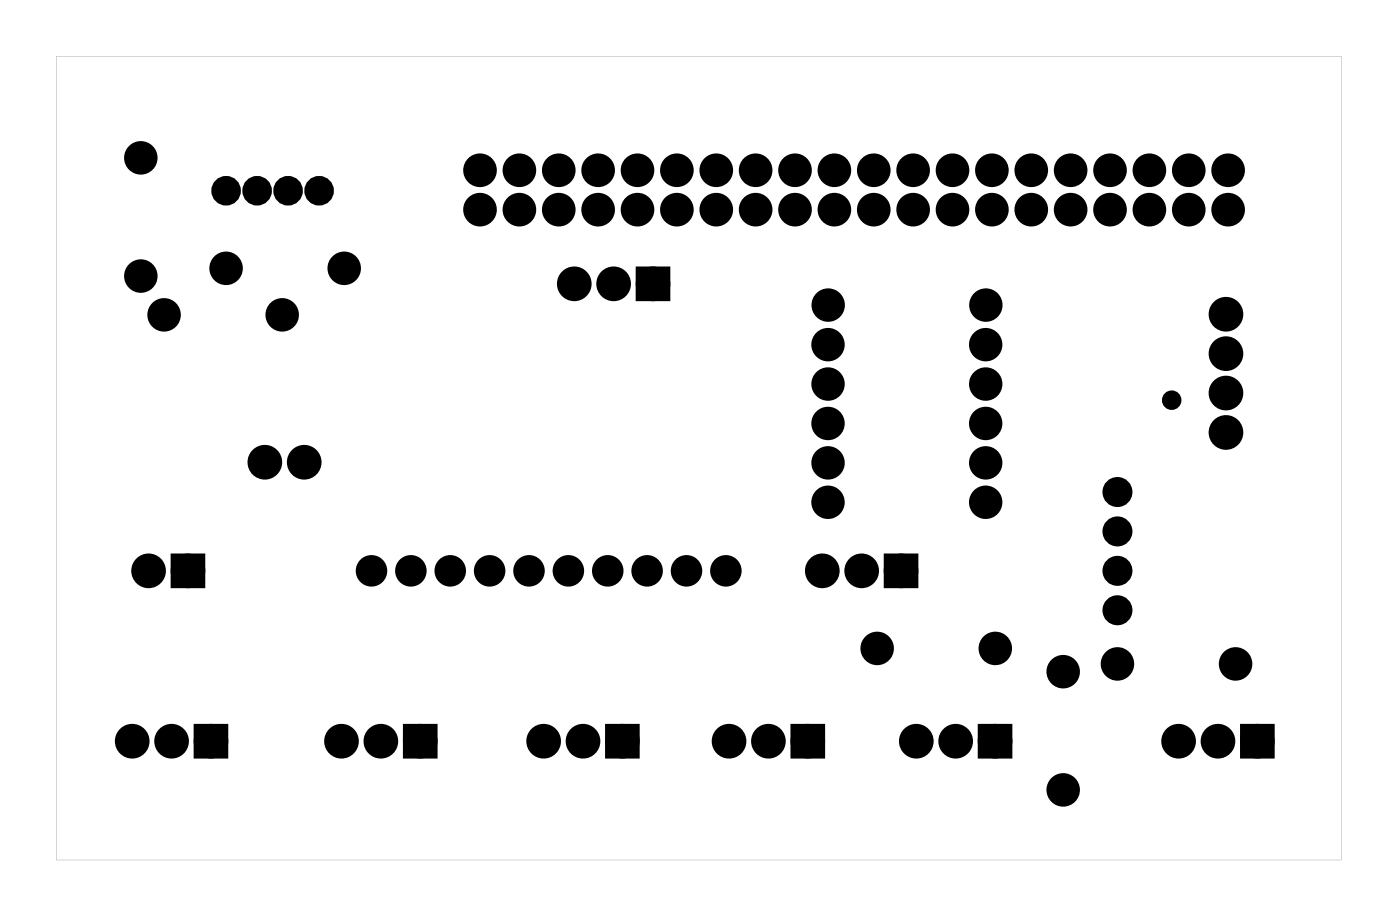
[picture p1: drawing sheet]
<svg xmlns="http://www.w3.org/2000/svg" width="90mm" height="59mm" viewBox="0 0 90 59" stroke-linecap="round" stroke-linejoin="round" font-family="sans-serif">
<g fill="#000">
<path d="M41.4 17.6h1.5v1.4h-1.5zM11.4 36.1h1.5v1.4h-1.5zM57.4 36.1h1.5v1.4h-1.5zM12.9 47h1.4v1.5h-1.4zM26.4 47h1.4v1.5h-1.4zM39.4 47h1.5v1.5h-1.5zM51.4 47h1.4v1.5h-1.4zM63.5 47h1.4v1.5h-1.4zM80.4 47h1.4v1.5h-1.4z"/>
<path d="M3.6 3.6v51.8h82.9v-51.8zM3.6 3.6h82.9v51.8h-82.9z"/>
</g>
<g fill="#000">
<circle cx="9.1" cy="17.8" r=".7"/>
<circle cx="9.1" cy="10.2" r=".7"/>
<circle cx="14.6" cy="17.3" r=".7"/>
<circle cx="14.6" cy="12.3" r=".57"/>
<circle cx="16.6" cy="12.3" r=".57"/>
<circle cx="18.6" cy="12.3" r=".57"/>
<circle cx="20.6" cy="12.3" r=".57"/>
<circle cx="22.2" cy="17.3" r=".7"/>
<circle cx="31" cy="13.5" r=".74"/>
<circle cx="31" cy="11" r=".74"/>
<circle cx="33.5" cy="13.5" r=".74"/>
<circle cx="33.5" cy="11" r=".74"/>
<circle cx="36" cy="11" r=".74"/>
<circle cx="36" cy="13.5" r=".74"/>
<circle cx="37" cy="18.3" r=".74"/>
<circle cx="38.6" cy="13.5" r=".74"/>
<circle cx="38.6" cy="11" r=".74"/>
<circle cx="39.6" cy="18.3" r=".74"/>
<circle cx="41.1" cy="13.5" r=".74"/>
<circle cx="41.1" cy="11" r=".74"/>
<circle cx="42.1" cy="18.3" r=".74"/>
<circle cx="43.7" cy="13.5" r=".74"/>
<circle cx="43.7" cy="11" r=".74"/>
<circle cx="46.2" cy="13.5" r=".74"/>
<circle cx="46.2" cy="11" r=".74"/>
<circle cx="48.7" cy="11" r=".74"/>
<circle cx="48.7" cy="13.5" r=".74"/>
<circle cx="51.3" cy="11" r=".74"/>
<circle cx="51.3" cy="13.5" r=".74"/>
<circle cx="53.4" cy="19.7" r=".72"/>
<circle cx="53.8" cy="13.5" r=".74"/>
<circle cx="53.8" cy="11" r=".74"/>
<circle cx="56.4" cy="11" r=".74"/>
<circle cx="56.4" cy="13.5" r=".74"/>
<circle cx="58.9" cy="11" r=".74"/>
<circle cx="58.9" cy="13.5" r=".74"/>
<circle cx="61.4" cy="13.5" r=".74"/>
<circle cx="61.4" cy="11" r=".74"/>
<circle cx="63.6" cy="19.7" r=".72"/>
<circle cx="64" cy="13.5" r=".74"/>
<circle cx="64" cy="11" r=".74"/>
<circle cx="66.5" cy="13.5" r=".74"/>
<circle cx="66.5" cy="11" r=".74"/>
<circle cx="69.1" cy="13.5" r=".74"/>
<circle cx="69.1" cy="11" r=".74"/>
<circle cx="71.6" cy="13.5" r=".74"/>
<circle cx="71.6" cy="11" r=".74"/>
<circle cx="74.1" cy="13.5" r=".74"/>
<circle cx="74.1" cy="11" r=".74"/>
<circle cx="76.7" cy="11" r=".74"/>
<circle cx="76.7" cy="13.5" r=".74"/>
<circle cx="79.2" cy="13.5" r=".74"/>
<circle cx="79.2" cy="11" r=".74"/>
<circle cx="9.6" cy="36.8" r=".74"/>
<circle cx="10.6" cy="20.3" r=".7"/>
<circle cx="12.1" cy="36.8" r=".74"/>
<circle cx="17.1" cy="29.8" r=".74"/>
<circle cx="18.2" cy="20.3" r=".7"/>
<circle cx="19.6" cy="29.8" r=".74"/>
<circle cx="24" cy="36.8" r=".69"/>
<circle cx="26.5" cy="36.8" r=".69"/>
<circle cx="29" cy="36.8" r=".69"/>
<circle cx="31.6" cy="36.8" r=".69"/>
<circle cx="34.1" cy="36.8" r=".69"/>
<circle cx="36.7" cy="36.8" r=".69"/>
<circle cx="39.2" cy="36.8" r=".69"/>
<circle cx="41.7" cy="36.8" r=".69"/>
<circle cx="44.3" cy="36.8" r=".69"/>
<circle cx="46.8" cy="36.8" r=".69"/>
<circle cx="53" cy="36.8" r=".74"/>
<circle cx="53.4" cy="22.2" r=".72"/>
<circle cx="53.4" cy="27.3" r=".72"/>
<circle cx="53.4" cy="32.4" r=".72"/>
<circle cx="53.4" cy="29.8" r=".72"/>
<circle cx="53.4" cy="24.8" r=".72"/>
<circle cx="55.6" cy="36.8" r=".74"/>
<circle cx="58.1" cy="36.8" r=".74"/>
<circle cx="63.6" cy="22.2" r=".72"/>
<circle cx="63.6" cy="27.3" r=".72"/>
<circle cx="63.6" cy="32.4" r=".72"/>
<circle cx="63.6" cy="29.8" r=".72"/>
<circle cx="63.6" cy="24.8" r=".72"/>
<circle cx="72.1" cy="34.3" r=".63"/>
<circle cx="72.1" cy="31.7" r=".63"/>
<circle cx="72.1" cy="39.3" r=".63"/>
<circle cx="72.1" cy="36.8" r=".63"/>
<circle cx="75.6" cy="25.8" r=".35"/>
<circle cx="79.1" cy="20.3" r=".74"/>
<circle cx="79.1" cy="22.8" r=".74"/>
<circle cx="79.1" cy="27.9" r=".74"/>
<circle cx="79.1" cy="25.3" r=".74"/>
<circle cx="8.5" cy="47.8" r=".74"/>
<circle cx="11.1" cy="47.8" r=".74"/>
<circle cx="13.6" cy="47.8" r=".74"/>
<circle cx="22" cy="47.8" r=".74"/>
<circle cx="24.6" cy="47.8" r=".74"/>
<circle cx="27.1" cy="47.8" r=".74"/>
<circle cx="35.1" cy="47.8" r=".74"/>
<circle cx="37.6" cy="47.8" r=".74"/>
<circle cx="40.1" cy="47.8" r=".74"/>
<circle cx="47" cy="47.8" r=".74"/>
<circle cx="49.6" cy="47.8" r=".74"/>
<circle cx="52.1" cy="47.8" r=".74"/>
<circle cx="56.6" cy="41.8" r=".7"/>
<circle cx="59.1" cy="47.8" r=".74"/>
<circle cx="61.6" cy="47.8" r=".74"/>
<circle cx="64.2" cy="47.8" r=".74"/>
<circle cx="64.2" cy="41.8" r=".7"/>
<circle cx="68.6" cy="50.9" r=".7"/>
<circle cx="68.6" cy="43.3" r=".7"/>
<circle cx="72.1" cy="42.8" r=".7"/>
<circle cx="76" cy="47.8" r=".74"/>
<circle cx="78.6" cy="47.8" r=".74"/>
<circle cx="79.7" cy="42.8" r=".7"/>
<circle cx="81.1" cy="47.8" r=".74"/>
</g>
<g fill="none" stroke="#000" stroke-width=".76" stroke-linecap="butt">
<path d="M41.4 17.6h1.5v1.4h-1.5zM11.4 36.1h1.5v1.4h-1.5zM57.4 36.1h1.5v1.4h-1.5zM12.9 47h1.4v1.5h-1.4zM26.4 47h1.4v1.5h-1.4zM39.4 47h1.5v1.5h-1.5zM51.4 47h1.4v1.5h-1.4zM63.5 47h1.4v1.5h-1.4zM80.4 47h1.4v1.5h-1.4z"/>
<circle cx="9.1" cy="17.8" r=".7"/>
<circle cx="9.1" cy="10.2" r=".7"/>
<circle cx="14.6" cy="17.3" r=".7"/>
<circle cx="14.6" cy="12.3" r=".57"/>
<circle cx="16.6" cy="12.3" r=".57"/>
<circle cx="18.6" cy="12.3" r=".57"/>
<circle cx="20.6" cy="12.3" r=".57"/>
<circle cx="22.2" cy="17.3" r=".7"/>
<circle cx="37" cy="18.3" r=".74"/>
<circle cx="39.6" cy="18.3" r=".74"/>
<circle cx="42.1" cy="18.3" r=".74"/>
<circle cx="9.6" cy="36.8" r=".74"/>
<circle cx="10.6" cy="20.3" r=".7"/>
<circle cx="12.1" cy="36.8" r=".74"/>
<circle cx="17.1" cy="29.8" r=".74"/>
<circle cx="18.2" cy="20.3" r=".7"/>
<circle cx="19.6" cy="29.8" r=".74"/>
<circle cx="53" cy="36.8" r=".74"/>
<circle cx="55.6" cy="36.8" r=".74"/>
<circle cx="58.1" cy="36.8" r=".74"/>
<circle cx="79.1" cy="27.9" r=".74"/>
<circle cx="79.1" cy="25.3" r=".74"/>
<circle cx="79.1" cy="20.3" r=".74"/>
<circle cx="79.1" cy="22.8" r=".74"/>
<circle cx="8.5" cy="47.8" r=".74"/>
<circle cx="11.1" cy="47.8" r=".74"/>
<circle cx="13.6" cy="47.8" r=".74"/>
<circle cx="22" cy="47.8" r=".74"/>
<circle cx="24.6" cy="47.8" r=".74"/>
<circle cx="27.1" cy="47.8" r=".74"/>
<circle cx="35.1" cy="47.8" r=".74"/>
<circle cx="37.6" cy="47.8" r=".74"/>
<circle cx="40.1" cy="47.8" r=".74"/>
<circle cx="47" cy="47.8" r=".74"/>
<circle cx="49.6" cy="47.8" r=".74"/>
<circle cx="52.1" cy="47.8" r=".74"/>
<circle cx="56.6" cy="41.8" r=".7"/>
<circle cx="59.1" cy="47.8" r=".74"/>
<circle cx="61.6" cy="47.8" r=".74"/>
<circle cx="64.2" cy="47.8" r=".74"/>
<circle cx="64.2" cy="41.8" r=".7"/>
<circle cx="68.6" cy="50.9" r=".7"/>
<circle cx="68.6" cy="43.3" r=".7"/>
<circle cx="72.1" cy="42.8" r=".7"/>
<circle cx="76" cy="47.8" r=".74"/>
<circle cx="78.6" cy="47.8" r=".74"/>
<circle cx="79.7" cy="42.8" r=".7"/>
<circle cx="81.1" cy="47.8" r=".74"/>
</g>
<circle cx="75.6" cy="25.8" r=".35" fill="none" stroke="#000" stroke-width=".55"/>
<g fill="none" stroke="#000" stroke-width=".71" stroke-linecap="butt">
<circle cx="53.4" cy="19.7" r=".72"/>
<circle cx="63.6" cy="19.7" r=".72"/>
<circle cx="53.4" cy="27.3" r=".72"/>
<circle cx="53.4" cy="32.4" r=".72"/>
<circle cx="53.4" cy="22.2" r=".72"/>
<circle cx="53.4" cy="24.8" r=".72"/>
<circle cx="53.4" cy="29.8" r=".72"/>
<circle cx="63.6" cy="32.4" r=".72"/>
<circle cx="63.6" cy="22.2" r=".72"/>
<circle cx="63.6" cy="27.3" r=".72"/>
<circle cx="63.6" cy="29.8" r=".72"/>
<circle cx="63.6" cy="24.8" r=".72"/>
</g>
<g fill="none" stroke="#000" stroke-width=".64" stroke-linecap="butt">
<circle cx="24" cy="36.8" r=".69"/>
<circle cx="26.5" cy="36.8" r=".69"/>
<circle cx="29" cy="36.8" r=".69"/>
<circle cx="31.6" cy="36.8" r=".69"/>
<circle cx="34.1" cy="36.8" r=".69"/>
<circle cx="36.7" cy="36.8" r=".69"/>
<circle cx="39.2" cy="36.8" r=".69"/>
<circle cx="41.7" cy="36.8" r=".69"/>
<circle cx="44.3" cy="36.8" r=".69"/>
<circle cx="46.8" cy="36.8" r=".69"/>
</g>
<g fill="none" stroke="#000" stroke-width=".69" stroke-linecap="butt">
<circle cx="31" cy="11" r=".74"/>
<circle cx="31" cy="13.5" r=".74"/>
<circle cx="33.5" cy="11" r=".74"/>
<circle cx="33.5" cy="13.5" r=".74"/>
<circle cx="36" cy="11" r=".74"/>
<circle cx="36" cy="13.5" r=".74"/>
<circle cx="38.6" cy="11" r=".74"/>
<circle cx="38.6" cy="13.5" r=".74"/>
<circle cx="41.1" cy="11" r=".74"/>
<circle cx="41.1" cy="13.5" r=".74"/>
<circle cx="43.7" cy="11" r=".74"/>
<circle cx="43.7" cy="13.5" r=".74"/>
<circle cx="46.2" cy="11" r=".74"/>
<circle cx="46.2" cy="13.5" r=".74"/>
<circle cx="48.7" cy="11" r=".74"/>
<circle cx="48.7" cy="13.5" r=".74"/>
<circle cx="51.3" cy="11" r=".74"/>
<circle cx="51.3" cy="13.5" r=".74"/>
<circle cx="53.8" cy="11" r=".74"/>
<circle cx="53.8" cy="13.5" r=".74"/>
<circle cx="56.4" cy="11" r=".74"/>
<circle cx="56.4" cy="13.5" r=".74"/>
<circle cx="58.9" cy="11" r=".74"/>
<circle cx="58.9" cy="13.5" r=".74"/>
<circle cx="61.4" cy="11" r=".74"/>
<circle cx="61.4" cy="13.5" r=".74"/>
<circle cx="64" cy="11" r=".74"/>
<circle cx="64" cy="13.5" r=".74"/>
<circle cx="66.5" cy="11" r=".74"/>
<circle cx="66.5" cy="13.5" r=".74"/>
<circle cx="69.1" cy="11" r=".74"/>
<circle cx="69.1" cy="13.5" r=".74"/>
<circle cx="71.6" cy="11" r=".74"/>
<circle cx="71.6" cy="13.5" r=".74"/>
<circle cx="74.1" cy="11" r=".74"/>
<circle cx="74.1" cy="13.5" r=".74"/>
<circle cx="76.7" cy="11" r=".74"/>
<circle cx="76.7" cy="13.5" r=".74"/>
<circle cx="79.2" cy="11" r=".74"/>
<circle cx="79.2" cy="13.5" r=".74"/>
</g>
<g fill="none" stroke="#000" stroke-width=".68" stroke-linecap="butt">
<circle cx="72.1" cy="34.3" r=".63"/>
<circle cx="72.1" cy="31.7" r=".63"/>
<circle cx="72.1" cy="39.3" r=".63"/>
<circle cx="72.1" cy="36.8" r=".63"/>
</g>
</svg>
